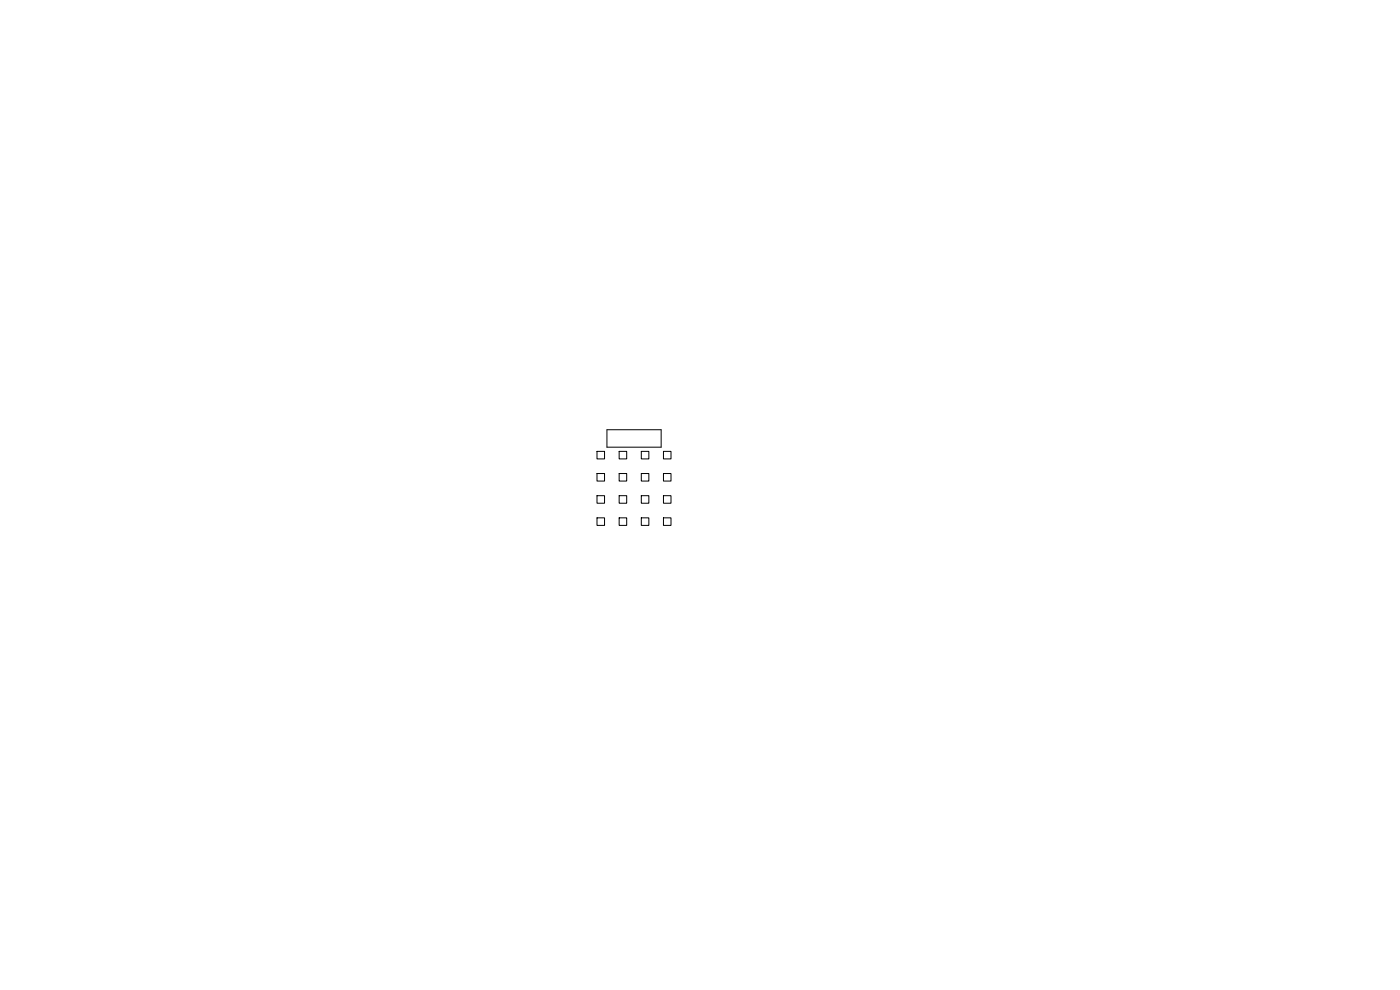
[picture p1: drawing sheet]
<svg xmlns="http://www.w3.org/2000/svg" width="297mm" height="210mm" viewBox="0 0 297 210" stroke-linecap="round" stroke-linejoin="round" font-family="sans-serif">
<g fill="none" stroke="#000" stroke-width=".21">
<path d="M126.6 95.8h1.6v1.6h-1.6zM128.8 91.2h11.5v3.7h-11.5zM131.4 95.8h1.5v1.6h-1.5zM136.1 95.8h1.5v1.6h-1.5zM140.8 95.8h1.5v1.6h-1.5zM126.6 100.4h1.6v1.7h-1.6zM126.6 105.1h1.6v1.7h-1.6zM126.6 109.8h1.6v1.7h-1.6zM131.4 100.4h1.5v1.7h-1.5zM131.4 109.8h1.5v1.7h-1.5zM131.4 105.1h1.5v1.7h-1.5zM136.1 105.1h1.5v1.7h-1.5z"/>
<path d="M136.1 100.4h1.5v1.7h-1.5zM136.1 109.8h1.5v1.7h-1.5zM140.8 100.4h1.5v1.7h-1.5zM140.8 105.1h1.5v1.7h-1.5zM140.8 109.8h1.5v1.7h-1.5z"/>
</g>
</svg>
